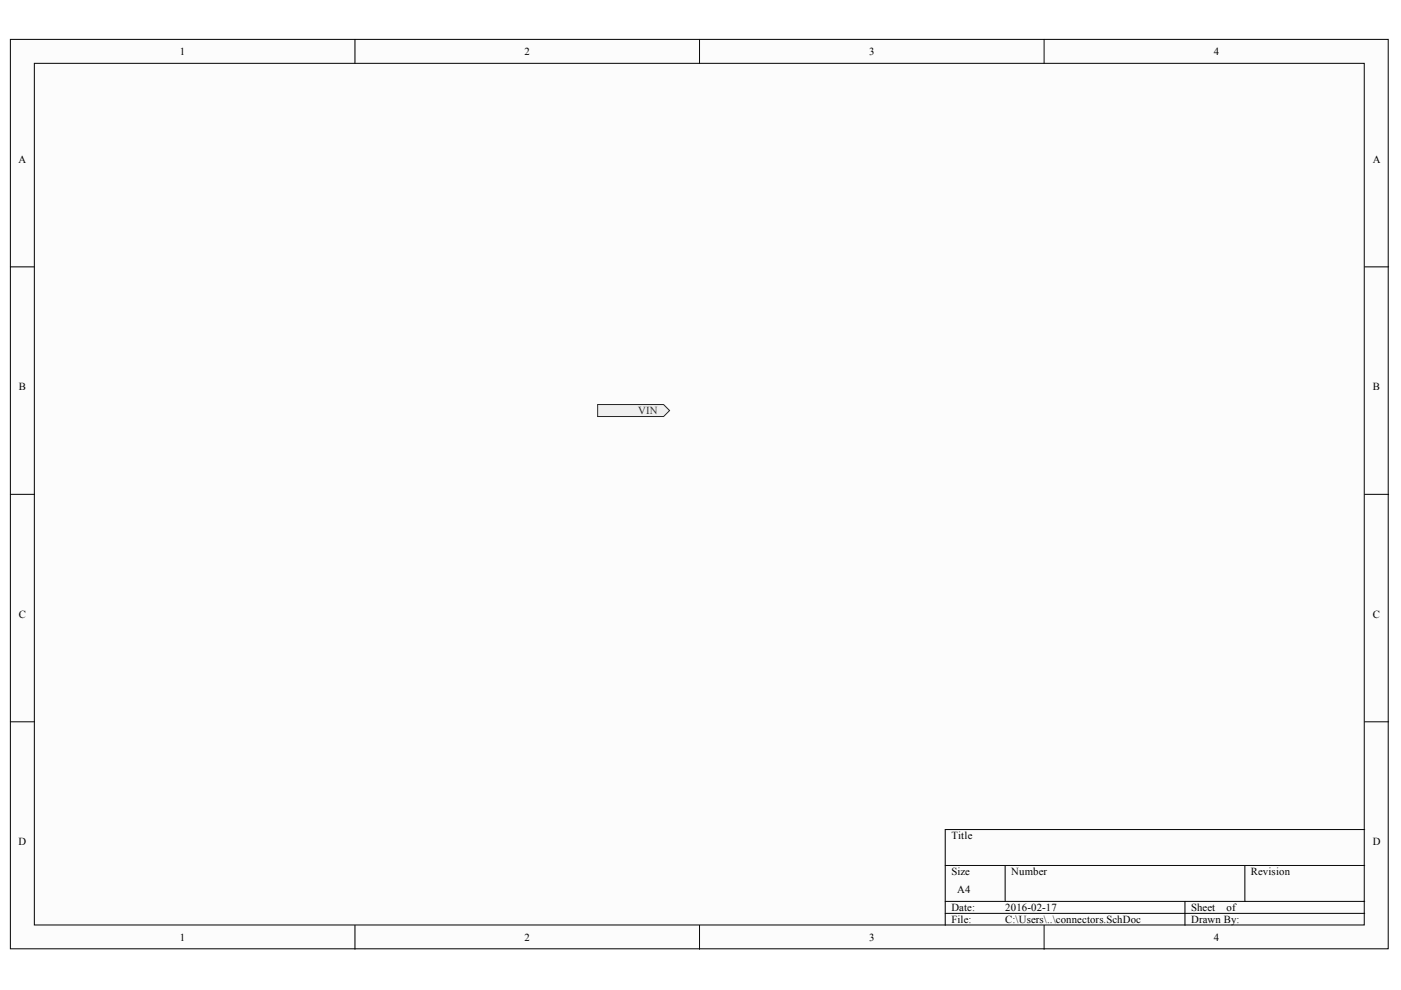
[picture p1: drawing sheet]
<svg xmlns="http://www.w3.org/2000/svg" width="297mm" height="210mm" viewBox="0 0 297 210" stroke-linecap="round" stroke-linejoin="round" font-family="sans-serif">
<defs><g id="words">
<g font-size="2.3">
<text x="38.1" y="11.7">1</text>
<text x="111.2" y="11.7">2</text>
<text x="184.3" y="11.7">3</text>
<text x="257.4" y="11.7">4</text>
<text x="3.9" y="34.5">A</text>
<text x="291.1" y="34.5">A</text>
<text x="4" y="82.7">B</text>
<text x="291.1" y="82.7">B</text>
<text x="4" y="131">C</text>
<text x="291.1" y="131">C</text>
<text x="3.9" y="179.2">D</text>
<text x="201.7" y="177.9">Title</text>
<text x="291.1" y="179.2">D</text>
<text x="201.7" y="185.6">Size</text>
<text x="214.4" y="185.6">Number</text>
<text x="265.2" y="185.6">Revision</text>
<text x="203" y="189.4">A4</text>
<text x="201.7" y="193.2">Date:</text>
<text x="201.7" y="195.7">File:</text>
<text x="213.1" y="193.2">2016-02-17</text>
<text x="213.1" y="195.7">C:\Users\..\connectors.SchDoc</text>
<text x="252.5" y="193.2">Sheet</text>
<text x="252.5" y="195.7">Drawn By:</text>
<text x="260.1" y="193.2">of</text>
<text x="38.1" y="199.5">1</text>
<text x="111.2" y="199.5">2</text>
<text x="184.3" y="199.5">3</text>
<text x="257.4" y="199.5">4</text>
</g>
<text font-size="2.3" fill="#262626" x="135.3" y="87.8">VIN</text>
</g></defs>
<g fill="#fcfcfc" stroke="#000" stroke-width=".21">
<path d="M2.2 8.4h292.1v192.8h-292.1z"/>
<path d="M7.3 13.4h281.9v182.7h-281.9z"/>
</g>
<g fill="none" stroke="#000" stroke-width=".21">
<path d="M75.3 8.4v5M148.3 8.4v5M221.4 8.4v5M2.2 56.6h5.1M289.3 56.6h5.1M2.2 104.8h5.1M289.3 104.8h5.1M2.2 153h5.1M289.3 153h5.1M289.3 175.9h-88.9v20.3M75.3 196.2v5.1M148.3 196.2v5.1"/>
<path d="M200.4 183.5h88.9M200.4 191.1h88.9M200.4 193.7h88.9M213.1 183.5v7.6M221.4 196.2v5.1M251.2 191.1v5.1M263.9 183.5v7.6"/>
</g>
<path d="M126.7 85.8h14l1.3 1.2-1.3 1.3h-14z" fill-rule="evenodd" fill="#f0f0f0" stroke="#262626" stroke-width=".21"/>
<use href="#words"/>
</svg>
